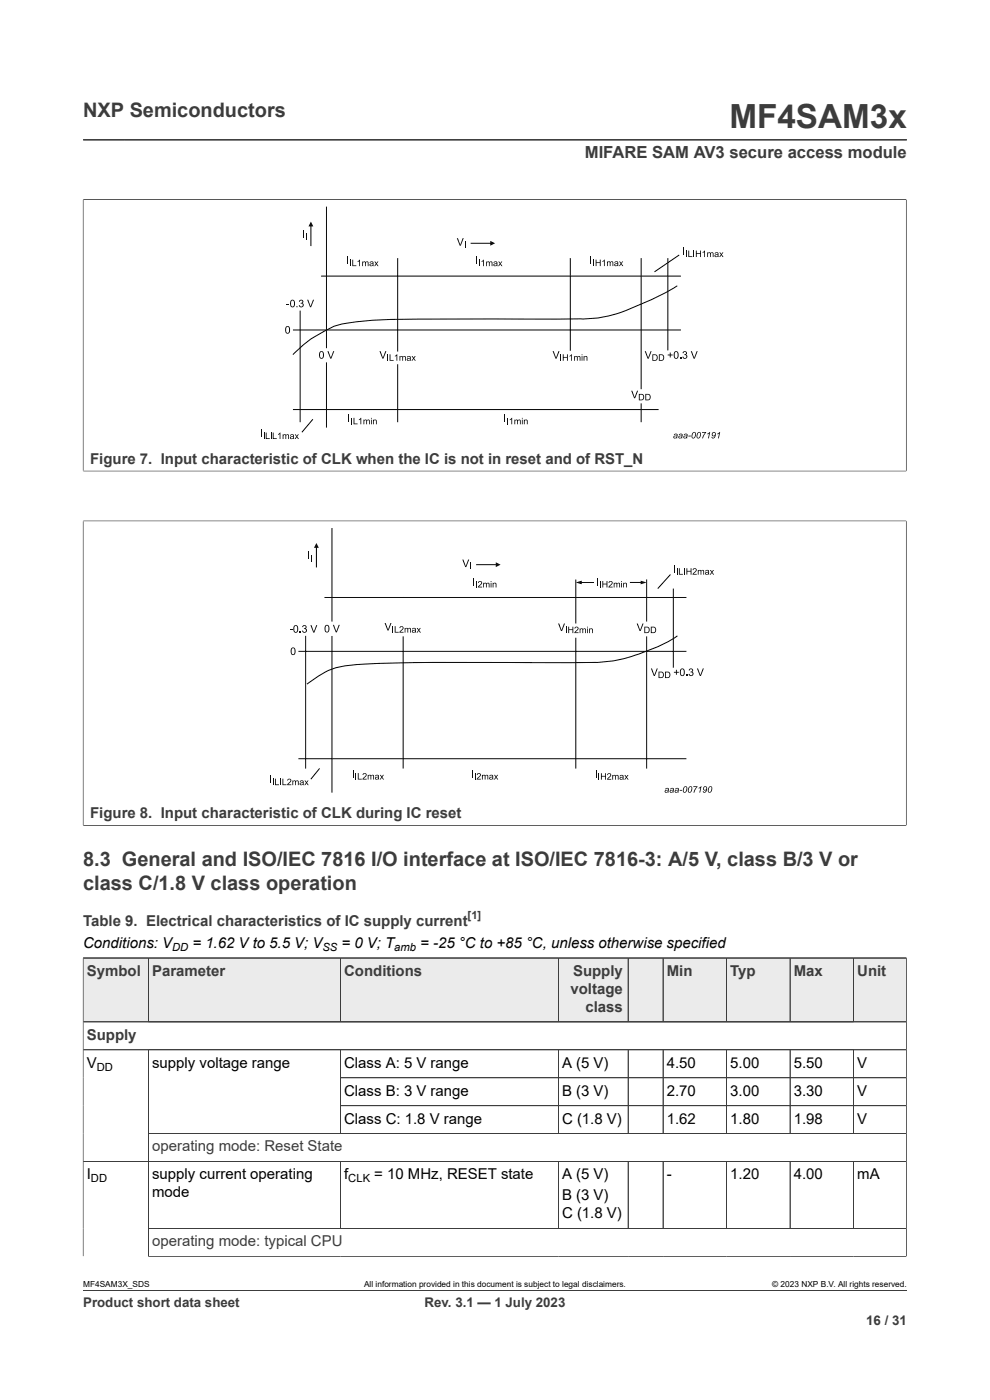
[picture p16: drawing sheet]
<svg xmlns="http://www.w3.org/2000/svg" width="210mm" height="297mm" viewBox="0 0 210 297" stroke-linecap="round" stroke-linejoin="round" font-family="sans-serif">
<defs><g id="words">
<text font-size="7.1" fill="#3c3c3c" x="154.7" y="27.2">MF4SAM3x</text>
<g font-size="4.2" fill="#3c3c3c">
<text x="17.6" y="24.8">NXP Semiconductors</text>
<text x="17.6" y="183.7">8.3 General and ISO/IEC 7816 I/O interface at ISO/IEC 7816-3: A/5 V, class B/3 V or</text>
<text x="17.6" y="188.8">class C/1.8 V class operation</text>
</g>
<text font-size="3.5" fill="#3c3c3c" x="124.1" y="33.5">MIFARE SAM AV3 secure access module</text>
<g font-size="3.2" fill="#3c3c3c">
<text x="19.1" y="98.4">Figure 7. Input characteristic of CLK when the IC is not in reset and of RST_N</text>
<text x="19.1" y="173.6">Figure 8. Input characteristic of CLK during IC reset</text>
<text x="17.6" y="196.5">Table 9. Electrical characteristics of IC supply current</text>
<text x="18.4" y="207">Symbol</text>
<text x="32.3" y="207">Parameter</text>
<text x="73" y="207">Conditions</text>
<text x="121.6" y="207">Supply</text>
<text x="141.4" y="207">Min</text>
<text x="154.9" y="207">Typ</text>
<text x="168.4" y="207">Max</text>
<text x="181.8" y="207">Unit</text>
<text x="121" y="210.8">voltage</text>
<text x="124.2" y="214.6">class</text>
<text x="18.4" y="220.6">Supply</text>
<text x="32.3" y="244.3">operating mode: Reset State</text>
<text x="32.3" y="264.4">operating mode: typical CPU</text>
</g>
<g font-size="3.2">
<text x="17.6" y="201">Conditions: V</text>
<text x="40.8" y="201">= 1.62 V to 5.5 V; V</text>
<text x="72.5" y="201">= 0 V; T</text>
<text x="89.2" y="201">= -25 °C to +85 °C, unless otherwise specified</text>
<text x="18.4" y="226.5">V</text>
<text x="32.3" y="226.5">supply voltage range</text>
<text x="73" y="226.5">Class A: 5 V range</text>
<text x="119.2" y="226.5">A (5 V)</text>
<text x="141.4" y="226.5">4.50</text>
<text x="154.9" y="226.5">5.00</text>
<text x="168.4" y="226.5">5.50</text>
<text x="181.8" y="226.5">V</text>
<text x="73" y="232.4">Class B: 3 V range</text>
<text x="119.2" y="232.4">B (3 V)</text>
<text x="141.4" y="232.4">2.70</text>
<text x="154.9" y="232.4">3.00</text>
<text x="168.4" y="232.4">3.30</text>
<text x="181.8" y="232.4">V</text>
<text x="73" y="238.3">Class C: 1.8 V range</text>
<text x="119.2" y="238.3">C (1.8 V)</text>
<text x="141.4" y="238.3">1.62</text>
<text x="154.9" y="238.3">1.80</text>
<text x="168.4" y="238.3">1.98</text>
<text x="181.8" y="238.3">V</text>
<text x="18.4" y="250.2">I</text>
<text x="32.3" y="250.2">supply current operating</text>
<text x="73" y="250.2">f</text>
<text x="79.4" y="250.2">= 10 MHz, RESET state</text>
<text x="119.2" y="250.2">A (5 V)</text>
<text x="141.4" y="250.2">-</text>
<text x="154.9" y="250.2">1.20</text>
<text x="168.4" y="250.2">4.00</text>
<text x="181.8" y="250.2">mA</text>
<text x="32.3" y="254">mode</text>
<text x="119.2" y="254.6">B (3 V)</text>
<text x="119.2" y="258.5">C (1.8 V)</text>
</g>
<g font-size="2.8" fill="#3c3c3c">
<text x="17.6" y="277.3">Product short data sheet</text>
<text x="90.1" y="277.3">Rev. 3.1 — 1 July 2023</text>
<text x="183.7" y="281">16 / 31</text>
</g>
<text font-size="2.4" fill="#3c3c3c" x="99.2" y="194.9">[1]</text>
<g font-size="2.4">
<text x="36.5" y="201.6">DD</text>
<text x="68.4" y="201.6">SS</text>
<text x="83.6" y="201.6">amb</text>
<text x="20.5" y="227.1">DD</text>
<text x="19.3" y="250.8">DD</text>
<text x="73.9" y="250.8">CLK</text>
</g>
<g font-size="1.8">
<text x="17.6" y="273.1">MF4SAM3X_SDS</text>
<text x="77.2" y="273.1">All information provided in this document is subject to legal disclaimers.</text>
<text x="163.8" y="273.1">© 2023 NXP B.V. All rights reserved.</text>
</g>
</g></defs>
<path d="M17.6 29.7h174.8M17.6 42.3h174.7M17.6 42.3v57.7M192.2 42.3v57.7M17.6 99.9h174.7M17.6 110.5h174.7M17.6 110.4v64.8M192.2 110.4v64.8M17.6 175.1h174.7M17.6 203.2h174.7" fill="none" stroke="#3c3c3c" stroke-width=".21"/>
<g fill="#000">
<path d="M64.2 48.9h.3v1.5h-.3zM64.8 49.5h.2v1.4h-.2zM66 47l.5 1h-1.1zM73.7 54.4h.2v1.6h-.2zM74.2 55.1h.2v1.4h-.2zM74.7 55.1h.2v1.2h.7v.2h-.9zM75.9 55.4l.5-.3v1.4h-.2v-1.1l-.3 .2zM76.8 55.5l.2 .1a.33 .33 0 0 1 .6 0l.3-.1h.2l.1 1h-.2v-.7a.2 .2 0 0 0-.1-.2 .2 .2 0 0 0-.3 .2v.7h-.2v-.7a.23 .23 0 0 0-.3-.2 .23 .23 0 0 0-.1 .3v.6h-.2zM79.4 55.5h.2l.2 .3 .3-.3h.2l-.4 .4 .4 .6h-.2l-.3-.4-.2 .4h-.2l.3-.6zM96.9 50.5h.2l.5 1.4 .5-1.4h.3l-.7 1.6h-.2zM98.6 51.2h.1v1.4h-.1zM101 54.4h.2v1.6h-.2z"/>
<path d="M101.6 55.1h.2v1.4h-.2zM102.1 55.4l.5-.3v1.4h-.1v-1.1l-.4 .2zM103.1 55.5l.2 .1a.33 .33 0 0 1 .5 0l.4-.1h.2l.1 1h-.2v-.7a.2 .2 0 0 0-.2-.2 .2 .2 0 0 0-.2 .2v.7h-.2v-.7a.23 .23 0 0 0-.3-.2 .23 .23 0 0 0-.1 .3v.6h-.2zM104 51.1l1 .5-1 .5zM105.7 55.5h.2l.2 .3 .3-.3h.2l-.4 .4 .4 .6h-.2l-.3-.4-.2 .4h-.2l.3-.6zM125.3 54.4h.2v1.6h-.2zM125.8 55.1h.2v1.3h-.2zM126.3 55.1h.2v.5h.7v-.5h.2v1.3h-.2v-.6h-.7v.6h-.2zM127.8 55.4l.5-.3v1.3h-.2v-1l-.3 .2zM128.8 55.5l.1 .1a.33 .33 0 0 1 .6 0l.3-.2 .2 .1 .1 .9h-.2v-.6a.2 .2 0 0 0-.1-.2 .2 .2 0 0 0-.3 .1v.7h-.2v-.6a.23 .23 0 0 0-.3-.2 .23 .23 0 0 0-.1 .3v.5h-.1zM131.3 55.5h.2l.2 .3 .3-.3h.2l-.4 .4 .4 .5h-.2l-.2-.3-.3 .3h-.2l.3-.5zM144.9 52.5h.2v1.6h-.2z"/>
<path d="M145.5 53.2h.2v1.3h-.2zM146 53.2h.2v1.2h.7v.1h-.9zM147.1 53.2h.2v1.3h-.2zM147.6 53.2h.2v.5h.7v-.5h.2v1.3h-.2v-.6h-.7v.6h-.2zM149 53.5l.5-.3v1.3h-.1v-1l-.4 .2zM150 53.5l.2 .2a.33 .33 0 0 1 .5 0l.4-.2 .2 .1 .1 .9h-.2v-.6a.2 .2 0 0 0-.2-.2 .2 .2 0 0 0-.2 .1v.7h-.2v-.6a.23 .23 0 0 0-.3-.2 .23 .23 0 0 0-.1 .3v.5h-.2zM152.6 53.5h.2l.2 .4 .3-.4h.2l-.4 .5 .4 .5h-.2l-.3-.4-.2 .4h-.2l.3-.5zM60.8 64.5h.6v.2h-.6zM62.9 65h.2v.2h-.2zM63.6 63.7a.43 .43 0 0 1 .6 0 .43 .43 0 0 1-.1 .6 .5 .5 0 0 1 0 .9 .5 .5 0 0 1-.7-.4l.2-.1a.32 .32 0 0 0 .4 .3 .32 .32 0 0 0 .2-.4 .32 .32 0 0 0-.4-.2v-.1a.28 .28 0 0 0 .3-.3 .28 .28 0 0 0-.2-.3 .28 .28 0 0 0-.3 .3h-.2zM65.2 63.6h.2l.5 1.4 .5-1.4h.2l-.6 1.6h-.2zM69.4 74.5h.3l.5 1.4 .5-1.4h.2l-.6 1.6h-.2z"/>
<path d="M80.5 74.5h.2l.5 1.4 .5-1.4h.3l-.7 1.6h-.2zM82.2 75.2h.1v1.3h-.1zM82.6 75.2h.2v1.2h.7v.1h-.9zM83.8 75.5l.5-.3v1.3h-.2v-1l-.3 .2zM84.7 75.5l.2 .2a.33 .33 0 0 1 .6 0l.3-.2 .2 .1 .1 .9h-.2v-.6a.2 .2 0 0 0-.1-.2 .2 .2 0 0 0-.3 .1v.7h-.2v-.6a.23 .23 0 0 0-.3-.2 .23 .23 0 0 0-.1 .3v.5h-.2zM87.3 75.5h.2l.2 .4 .3-.4h.2l-.4 .5 .4 .5h-.2l-.3-.4-.2 .4h-.2l.3-.5zM117.2 74.5h.3l.4 1.4 .6-1.4h.2l-.6 1.6h-.3zM118.9 75.2h.2v1.3h-.2zM119.4 75.2h.2v.5h.7v-.5h.1v1.3h-.1v-.6h-.7v.6h-.2zM120.8 75.5l.5-.3v1.3h-.2v-1l-.3 .2zM121.8 75.5l.1 .2a.33 .33 0 0 1 .6 0l.3-.2 .2 .1 .1 .9h-.1v-.6a.2 .2 0 0 0-.2-.2 .2 .2 0 0 0-.2 .1l-.1 .7h-.1v-.6a.23 .23 0 0 0-.3-.2 .23 .23 0 0 0-.1 .3v.5h-.2zM123.8 75.5l.1 .2a.35 .35 0 0 1 .5-.2 .35 .35 0 0 1 .2 .4v.6h-.2v-.6a.23 .23 0 0 0-.1-.2 .23 .23 0 0 0-.3 .1v.7h-.2z"/>
<path d="M136.8 74.5h.2l.5 1.4 .5-1.4h.2l-.6 1.6h-.2zM141.6 75.2h.5v-.4h.2v.4h.4v.2h-.4v.4h-.2v-.4h-.5zM144.3 75.9h.2v.2h-.2zM144.9 74.6a.43 .43 0 0 1 .7 0 .43 .43 0 0 1-.1 .6 .5 .5 0 0 1 0 .9 .5 .5 0 0 1-.7-.4l.2-.1a.32 .32 0 0 0 .3 .4 .32 .32 0 0 0 .3-.5 .32 .32 0 0 0-.5-.2l.1-.1a.28 .28 0 0 0 .3-.3 .28 .28 0 0 0-.2-.3 .28 .28 0 0 0-.3 .3h-.2zM146.5 74.5h.3l.5 1.4 .5-1.4h.2l-.6 1.6h-.3zM55.4 91.1h.2v1.6h-.2zM55.9 91.8h.2v1.3h-.2zM56.4 91.8h.2v1.2h.6v.1h-.8zM57.4 91.8h.2v1.3h-.2zM57.9 91.8h.1v1.2h.7v.1h-.8zM59 92.1l.5-.3v1.3h-.2v-1l-.3 .2zM60 92.1l.1 .2a.33 .33 0 0 1 .6 0l.3-.2 .2 .1 .1 .9h-.2v-.6a.2 .2 0 0 0-.1-.2 .2 .2 0 0 0-.3 .1v.7h-.2v-.6a.23 .23 0 0 0-.2-.2 .23 .23 0 0 0-.2 .3v.5h-.1z"/>
<path d="M62.5 92.1h.2l.3 .4 .2-.4h.2l-.3 .5 .3 .5h-.2l-.2-.4-.3 .4h-.2l.4-.5zM73.9 88h.2v1.6h-.2zM74.5 88.6h.2v1.4h-.2zM75 88.6h.2v1.2h.7v.2h-.9zM76.1 89l.5-.4v1.4h-.1v-1.1l-.4 .2zM77.1 89l.2 .2a.33 .33 0 0 1 .5 0l.3-.2 .3 .1v.9h-.1v-.6a.2 .2 0 0 0-.2-.3 .2 .2 0 0 0-.2 .2v.7h-.2v-.6a.23 .23 0 0 0-.3-.2 .23 .23 0 0 0-.1 .3v.5h-.2zM79.1 89l.2 .2a.35 .35 0 0 1 .4-.2 .35 .35 0 0 1 .2 .4v.6h-.2v-.6a.23 .23 0 0 0-.1-.3 .23 .23 0 0 0-.3 .2v.7h-.2zM107 88h.2v1.6h-.2zM107.6 88.6h.2v1.4h-.2zM108.1 89l.5-.4v1.4h-.1v-1.1l-.4 .2zM109.1 89l.2 .2a.33 .33 0 0 1 .5 0l.4-.2 .2 .1 .1 .9h-.2v-.6a.2 .2 0 0 0-.2-.3 .2 .2 0 0 0-.2 .2v.7h-.2v-.6a.23 .23 0 0 0-.3-.2 .23 .23 0 0 0-.1 .3v.5h-.2zM111.1 89l.2 .2a.35 .35 0 0 1 .4-.2 .35 .35 0 0 1 .2 .4v.6h-.1v-.6a.23 .23 0 0 0-.2-.3 .23 .23 0 0 0-.3 .2v.7h-.2z"/>
<path d="M133.9 82.9h.2l.5 1.4 .5-1.4h.3l-.7 1.6h-.2zM146 92.4h.6l-.1 .2h-.5zM148.9 91.7h.9l-.7 1.3h-.2l.1-.3 .6-.9h-.7zM150 92l.6-.4-.2 1.4h-.2l.2-1-.4 .1zM152.2 92l.6-.4-.3 1.4h-.2l.2-1-.4 .1zM65.4 117h.2v1.6h-.2zM66 117.7h.2v1.4h-.2zM67.1 115.2l.5 1h-1zM105.2 119.3l1 .5-1 .5zM61.5 133.5h.6v.2h-.6zM63.6 134h.2v.2h-.2zM64.3 132.7a.43 .43 0 0 1 .6 0 .43 .43 0 0 1-.1 .6 .5 .5 0 0 1 0 .9 .5 .5 0 0 1-.7-.4h.2a.32 .32 0 0 0 .3 .3 .32 .32 0 0 0 .3-.4 .32 .32 0 0 0-.4-.2v-.2a.28 .28 0 0 0 .3-.2 .28 .28 0 0 0-.2-.4 .28 .28 0 0 0-.3 .4l-.2-.1z"/>
<path d="M65.8 132.6h.3l.5 1.4 .5-1.4h.2l-.6 1.6h-.2zM70.6 132.6h.2l.5 1.4 .6-1.4h.2l-.7 1.6h-.2zM81.6 132.2h.2l.5 1.4 .5-1.4h.2l-.6 1.6h-.2zM83.2 132.8h.2v1.4h-.2zM83.7 132.8h.2v1.2h.7v.2h-.9zM84.9 132.9a.47 .47 0 0 1 .7 .2 .47 .47 0 0 1-.4 .7l-.3 .2h.7v.2h-.9l.1-.3a.71 .71 0 0 0 .6-.9h-.3l-.2 .2h-.2zM85.8 133.2l.2 .2a.33 .33 0 0 1 .6 0l.3-.2 .2 .1 .1 .9h-.2v-.6a.2 .2 0 0 0-.2-.3 .2 .2 0 0 0-.2 .2v.7h-.2v-.6a.23 .23 0 0 0-.3-.2 .23 .23 0 0 0-.1 .3v.5h-.2zM88.4 133.2h.2l.2 .4 .3-.4h.2l-.4 .5 .4 .5h-.2l-.3-.4-.2 .4h-.2l.3-.5zM98.1 118.7h.2l.5 1.4 .5-1.4h.2l-.6 1.6h-.2zM99.7 119.4h.2v1.3h-.2zM100.4 122.6h.2v1.6h-.2zM101 123.3h.1v1.3h-.1z"/>
<path d="M101.5 123.4a.47 .47 0 0 1 .7 .2 .47 .47 0 0 1-.3 .6l-.3 .3h.7v.1h-.9l.1-.3a.71 .71 0 0 0 .5-.8l-.3-.1-.1 .3h-.2zM102.5 123.6l.1 .2a.33 .33 0 0 1 .6 0l.3-.2 .3 .1v.9h-.1v-.6a.2 .2 0 0 0-.2-.2 .2 .2 0 0 0-.2 .1l-.1 .7h-.1v-.6a.23 .23 0 0 0-.3-.2 .23 .23 0 0 0-.1 .3v.5h-.2zM104.5 123.6l.2 .2a.35 .35 0 0 1 .4-.2 .35 .35 0 0 1 .2 .4v.6h-.2v-.6a.23 .23 0 0 0-.1-.2 .23 .23 0 0 0-.3 .1v.7h-.2zM118.4 132.3h.2l.5 1.4 .5-1.4h.2l-.6 1.6h-.2zM120 132.9h.2v1.4h-.2zM120.5 132.9h.2v.6h.7v-.6h.2v1.4h-.2v-.6h-.7v.6h-.2zM122 133a.47 .47 0 0 1 .7 .2 .47 .47 0 0 1-.4 .7l-.2 .2h.6v.2h-.9l.2-.3a.71 .71 0 0 0 .5-.9h-.3l-.2 .3-.1-.1zM123 133.3l.1 .2a.33 .33 0 0 1 .6 0l.3-.2 .2 .1 .1 .9h-.2v-.6a.2 .2 0 0 0-.1-.3 .2 .2 0 0 0-.3 .2v.7h-.2v-.6a.23 .23 0 0 0-.3-.2 .23 .23 0 0 0-.1 .3v.5h-.1zM122.1 123.6l1.3-.4v.7zM125 133.3l.1 .2a.35 .35 0 0 1 .4-.2 .35 .35 0 0 1 .3 .4v.6h-.2v-.6a.23 .23 0 0 0-.2-.3 .23 .23 0 0 0-.3 .2v.7h-.1zM126.7 122.6h.2v1.6h-.2zM127.3 123.3h.2v1.3h-.2z"/>
<path d="M127.8 123.3h.2v.5h.7v-.5h.1v1.3h-.1v-.6h-.7v.6h-.2zM129.2 123.4a.47 .47 0 0 1 .7 .2 .47 .47 0 0 1-.3 .6l-.3 .3h.7v.1h-.9l.1-.3a.71 .71 0 0 0 .5-.8l-.3-.1-.1 .3h-.2zM130.2 123.6l.1 .2a.33 .33 0 0 1 .6 0l.3-.2 .2 .1 .1 .9h-.1v-.6a.2 .2 0 0 0-.2-.2 .2 .2 0 0 0-.2 .1l-.1 .7h-.1v-.6a.23 .23 0 0 0-.3-.2 .23 .23 0 0 0-.1 .3v.5h-.2zM132.2 123.6l.1 .2a.35 .35 0 0 1 .5-.2 .35 .35 0 0 1 .2 .4v.6h-.2v-.6a.23 .23 0 0 0-.1-.2 .23 .23 0 0 0-.3 .1v.7h-.2zM135.1 132.3h.2l.5 1.4 .5-1.4h.2l-.6 1.6h-.2zM135.9 123.2l1.3 .4-1.3 .4zM143 119.9h.2v1.6h-.2zM143.6 120.5h.1v1.4h-.1zM144 120.5h.2v1.2h.7v.2h-.9zM145.1 120.5h.2v1.4h-.2zM145.6 120.5h.2v.6h.7v-.6h.2v1.4h-.2v-.6h-.7v.6h-.2zM147.1 120.6a.47 .47 0 0 1 .7 .2 .47 .47 0 0 1-.4 .7l-.3 .2h.7v.2h-.9l.1-.3a.71 .71 0 0 0 .5-.9h-.2l-.2 .3-.2-.1z"/>
<path d="M148 120.9l.2 .2a.33 .33 0 0 1 .5 0l.4-.2 .2 .1 .1 .9h-.2v-.6a.2 .2 0 0 0-.2-.3 .2 .2 0 0 0-.2 .2v.7h-.2v-.6a.23 .23 0 0 0-.3-.2 .23 .23 0 0 0-.1 .3v.5h-.2zM150.6 120.9h.2l.2 .4 .3-.4h.2l-.4 .5 .4 .5h-.2l-.3-.4-.2 .4h-.2l.3-.5zM138.1 141.8h.2l.5 1.4 .5-1.4h.2l-.6 1.6h-.2zM142.9 142.5h.5v-.4h.2v.4h.4v.2h-.4v.4h-.2v-.4h-.5zM145.6 143.2h.2v.2h-.2zM146.3 141.9a.43 .43 0 0 1 .6 0 .43 .43 0 0 1-.1 .6 .5 .5 0 0 1 0 .9 .5 .5 0 0 1-.7-.4h.2a.32 .32 0 0 0 .3 .3 .32 .32 0 0 0 .3-.5 .32 .32 0 0 0-.4-.2v-.1a.28 .28 0 0 0 .3-.2 .28 .28 0 0 0-.2-.4 .28 .28 0 0 0-.3 .4l-.2-.1zM147.8 141.8h.3l.5 1.4 .5-1.4h.2l-.6 1.6h-.2zM57.2 164.5h.3v1.6h-.3zM57.8 165.2h.2v1.4h-.2zM58.3 165.2h.2v1.2h.7v.2h-.9zM59.4 165.2h.2v1.4h-.2zM59.9 165.2h.2v1.2h.7v.2h-.9z"/>
<path d="M61.1 165.3a.47 .47 0 0 1 .7 .2 .47 .47 0 0 1-.4 .6l-.3 .3h.7v.2h-.9l.1-.3a.71 .71 0 0 0 .6-.9h-.3l-.2 .2h-.2zM62 165.6l.2 .1a.33 .33 0 0 1 .6 0l.3-.1h.2l.1 1h-.2v-.7a.2 .2 0 0 0-.2-.2 .2 .2 0 0 0-.2 .2v.7h-.2v-.7a.23 .23 0 0 0-.3-.2 .23 .23 0 0 0-.1 .4v.5h-.2zM64.6 165.6h.2l.2 .3 .3-.3h.2l-.4 .4 .4 .6h-.2l-.3-.4-.2 .4h-.2l.3-.5zM74.8 163.3h.2v1.6h-.2zM75.4 164h.2v1.4h-.2zM75.9 164h.2v1.2h.6v.2h-.8zM77 164.1a.47 .47 0 0 1 .8 .2 .47 .47 0 0 1-.4 .6l-.3 .3h.7v.2h-.9l.1-.3a.71 .71 0 0 0 .5-.9h-.3l-.1 .2h-.2zM78 164.4l.2 .1a.33 .33 0 0 1 .5 0l.3-.1h.3v1h-.1v-.7a.2 .2 0 0 0-.2-.2 .2 .2 0 0 0-.2 .2v.7h-.2v-.7a.23 .23 0 0 0-.3-.2 .23 .23 0 0 0-.1 .4v.5h-.2zM80.6 164.4h.2l.2 .3 .2-.3h.2l-.3 .4 .4 .6h-.2l-.3-.4-.3 .4h-.2l.4-.5zM100.1 163.3h.2v1.6h-.2zM100.7 164h.2v1.4h-.2zM101.3 164.1a.47 .47 0 0 1 .7 .2 .47 .47 0 0 1-.4 .6l-.3 .3h.7v.2h-.9l.1-.3a.71 .71 0 0 0 .6-.9h-.3l-.2 .2h-.2z"/>
<path d="M102.2 164.4l.2 .1a.33 .33 0 0 1 .6 0l.3-.1h.2l.1 1h-.2v-.7a.2 .2 0 0 0-.2-.2 .2 .2 0 0 0-.2 .2v.7h-.2v-.7a.23 .23 0 0 0-.3-.2 .23 .23 0 0 0-.1 .4v.5h-.2zM104.8 164.4h.2l.2 .3 .3-.3h.2l-.4 .4 .4 .6h-.2l-.3-.4-.2 .4h-.2l.3-.5zM126.4 163.4h.2v1.6h-.2zM127 164h.2v1.4h-.2zM127.5 164h.2v.6h.7v-.6h.1v1.4h-.1v-.6h-.7v.6h-.2zM128.9 164.1a.47 .47 0 0 1 .7 .2 .47 .47 0 0 1-.3 .7l-.3 .2h.7v.2h-.9l.1-.3a.71 .71 0 0 0 .5-.9h-.3l-.1 .2h-.2zM129.9 164.4l.1 .1a.33 .33 0 0 1 .6 .1l.3-.2 .2 .1 .1 .9h-.1v-.6a.2 .2 0 0 0-.2-.3 .2 .2 0 0 0-.2 .2l-.1 .7h-.1v-.6a.23 .23 0 0 0-.3-.2 .23 .23 0 0 0-.2 .3v.5h-.1zM132.4 164.4h.3l.2 .4 .2-.4h.2l-.3 .5 .3 .5h-.2l-.2-.4-.3 .4h-.2l.4-.5zM144.2 167.6h.5v.1h-.5zM147.1 166.8h.9l-.7 1.4h-.2l.1-.4 .5-.8h-.6zM148.2 167.1l.6-.3-.3 1.4h-.2l.3-1.1-.4 .2z"/>
<path d="M78.5 55.6l.3-.1 .4 .1 .1 .9-.2-.2a.34 .34 0 0 1-.6 .2 .34 .34 0 0 1 0-.6l.6-.1a.25 .25 0 0 0-.3-.2 .25 .25 0 0 0-.2 .2h-.2zM78.6 56.1a.26 .26 0 0 0 .3 .3 .26 .26 0 0 0 .2-.4z"/>
<path d="M104.8 55.6l.3-.1 .3 .1 .2 .9-.2-.2a.34 .34 0 0 1-.6 .2 .34 .34 0 0 1 0-.6l.5-.1a.25 .25 0 0 0-.2-.2 .25 .25 0 0 0-.3 .2h-.1zM104.9 56.1a.26 .26 0 0 0 .3 .3 .26 .26 0 0 0 .1-.4z"/>
<path d="M130.4 55.6l.4-.2 .3 .1 .1 .9-.2-.1a.34 .34 0 0 1-.5 .2 .34 .34 0 0 1 0-.6l.5-.1a.25 .25 0 0 0-.2-.2 .25 .25 0 0 0-.3 .2l-.2-.1zM130.5 56.1a.26 .26 0 0 0 .3 .3 .26 .26 0 0 0 .2-.4z"/>
<path d="M151.7 53.7l.3-.2 .3 .1 .2 .9-.2-.1a.34 .34 0 0 1-.6 .2 .34 .34 0 0 1 0-.6l.5-.1a.25 .25 0 0 0-.2-.3 .25 .25 0 0 0-.3 .2h-.1zM151.8 54.2a.26 .26 0 0 0 .3 .2 .26 .26 0 0 0 .1-.4z"/>
<path d="M60.7 69.3a.62 .62 0 0 1 .8 .1 .62 .62 0 0 1 0 .8 .55 .55 0 0 1-.6 .6 .55 .55 0 0 1-.4-.8zM60.8 69.4a.88 .88 0 0 0 .2 1.2 .82 .82 0 0 0 0-1.3z"/>
<path d="M61.8 63.7a.62 .62 0 0 1 .7 .1 .62 .62 0 0 1 .1 .8 .55 .55 0 0 1-.7 .6 .55 .55 0 0 1-.4-.8zM61.8 63.9a.89 .89 0 0 0 .3 1.1 .82 .82 0 0 0-.1-1.3z"/>
<path d="M67.9 74.6a.62 .62 0 0 1 .8 .1 .62 .62 0 0 1 0 .8 .55 .55 0 0 1-.6 .6 .55 .55 0 0 1-.4-.8zM68 74.8a.89 .89 0 0 0 .2 1.2 .82 .82 0 0 0 0-1.4z"/>
<path d="M86.4 75.7l.4-.2 .3 .1 .1 .9-.2-.1a.34 .34 0 0 1-.6 .2 .34 .34 0 0 1 .1-.6l.5-.1a.25 .25 0 0 0-.3-.3 .25 .25 0 0 0-.2 .2h-.2zM86.5 76.2a.26 .26 0 0 0 .3 .2 .26 .26 0 0 0 .2-.4z"/>
<path d="M123.4 75.2h.1v.2h-.1zM123.4 75.5h.1v1h-.1z"/>
<path d="M138.4 75.2h.5a.68 .68 0 0 1 .6 .6 .68 .68 0 0 1-.6 .7h-.5zM138.6 75.3v1.1a.56 .56 0 0 0 .7-.5 .56 .56 0 0 0-.7-.6z"/>
<path d="M139.8 75.2h.4a.68 .68 0 0 1 .7 .6 .68 .68 0 0 1-.6 .7h-.5zM139.9 75.3v1.1a.56 .56 0 0 0 .8-.5 .56 .56 0 0 0-.8-.6z"/>
<path d="M143.1 74.6a.62 .62 0 0 1 .8 .1 .62 .62 0 0 1 0 .8 .55 .55 0 0 1-.6 .6 .55 .55 0 0 1-.4-.8zM143.2 74.8a.88 .88 0 0 0 .2 1.2 .82 .82 0 0 0 0-1.3z"/>
<path d="M61.6 92.3l.4-.2 .3 .1 .1 .9-.2-.1a.34 .34 0 0 1-.5 .2 .34 .34 0 0 1 0-.6l.5-.1a.25 .25 0 0 0-.2-.3 .25 .25 0 0 0-.3 .3l-.2-.1zM61.7 92.8a.26 .26 0 0 0 .3 .2 .26 .26 0 0 0 .2-.4z"/>
<path d="M78.7 88.6h.2v.2h-.2zM78.7 89h.2v1h-.2z"/>
<path d="M110.7 88.6h.2v.2h-.2zM110.7 89h.2v1h-.2z"/>
<path d="M135.5 83.6h.5a.68 .68 0 0 1 .6 .6 .68 .68 0 0 1-.6 .7h-.5zM135.7 83.7v1.1a.56 .56 0 0 0 .8-.6 .56 .56 0 0 0-.8-.5z"/>
<path d="M136.9 83.6h.5a.68 .68 0 0 1 .6 .6 .68 .68 0 0 1-.6 .7h-.5zM137.1 83.7v1.1a.56 .56 0 0 0 .7-.6 .56 .56 0 0 0-.7-.5z"/>
<path d="M143 92.2a.39 .39 0 0 1 .5-.2 .39 .39 0 0 1 .2 .4v.6l-.2-.1a.34 .34 0 0 1-.5 .1 .34 .34 0 0 1-.1-.4 .34 .34 0 0 1 .4-.2h.3a.24 .24 0 0 0-.2-.3 .24 .24 0 0 0-.3 .2h-.2zM143 92.6a.24 .24 0 0 0 .3 .3 .24 .24 0 0 0 .2-.4z"/>
<path d="M144 92.2a.39 .39 0 0 1 .5-.2 .39 .39 0 0 1 .3 .4l-.1 .6-.2-.1a.34 .34 0 0 1-.4 .1 .34 .34 0 0 1-.2-.4 .34 .34 0 0 1 .5-.2h.2a.24 .24 0 0 0-.2-.3 .24 .24 0 0 0-.3 .2h-.1zM144.1 92.6a.24 .24 0 0 0 .3 .3 .24 .24 0 0 0 .1-.4z"/>
<path d="M145.1 92.2a.39 .39 0 0 1 .5-.2 .39 .39 0 0 1 .2 .4v.6l-.2-.1a.34 .34 0 0 1-.5 .1 .34 .34 0 0 1-.1-.4 .34 .34 0 0 1 .4-.2h.3a.24 .24 0 0 0-.2-.3 .24 .24 0 0 0-.3 .2h-.2zM145.1 92.6a.24 .24 0 0 0 .3 .3 .24 .24 0 0 0 .2-.4z"/>
<path d="M147 91.8a.44 .44 0 0 1 .6 0 .44 .44 0 0 1 0 .6 .5 .5 0 0 1-.6 .6 .5 .5 0 0 1-.3-.8zM147.1 91.8l-.1 .1a.54 .54 0 0 0 .2 1 .6 .6 0 0 0 .3-.6 .6 .6 0 0 0-.3-.5z"/>
<path d="M148 91.8a.44 .44 0 0 1 .7 0 .44 .44 0 0 1 0 .6 .5 .5 0 0 1-.6 .6 .5 .5 0 0 1-.3-.8zM148.1 91.8v.1a.54 .54 0 0 0 .1 1 .6 .6 0 0 0 .4-.6 .6 .6 0 0 0-.3-.5z"/>
<path d="M151.1 91.8a.55 .55 0 0 1 .8 .2 .55 .55 0 0 1-.2 .7 .4 .4 0 0 1-.4 .3 .4 .4 0 0 1-.4-.3l.5 .2 .2-.5a.39 .39 0 0 1-.5 .1 .39 .39 0 0 1-.1-.5zM151.1 92.1a.3 .3 0 0 0 .6 0 .3 .3 0 0 0-.6 0z"/>
<path d="M61.9 137.4a.62 .62 0 0 1 .7 .2 .62 .62 0 0 1 .1 .7 .55 .55 0 0 1-.7 .7 .55 .55 0 0 1-.3-.8zM62 137.6a.88 .88 0 0 0 .2 1.2 .82 .82 0 0 0 0-1.3z"/>
<path d="M62.5 132.7a.62 .62 0 0 1 .7 .1 .62 .62 0 0 1 .1 .8 .55 .55 0 0 1-.7 .6 .55 .55 0 0 1-.4-.8zM62.5 132.9a.89 .89 0 0 0 .2 1.2 .82 .82 0 0 0 0-1.3z"/>
<path d="M69.1 132.6a.62 .62 0 0 1 .7 .2 .62 .62 0 0 1 .1 .7 .55 .55 0 0 1-.7 .7 .55 .55 0 0 1-.4-.8zM69.1 132.8a.89 .89 0 0 0 .3 1.2 .82 .82 0 0 0 0-1.3z"/>
<path d="M87.5 133.3l.3-.1 .4 .1 .1 .9-.2-.1a.34 .34 0 0 1-.6 .1 .34 .34 0 0 1 0-.5l.5-.1a.25 .25 0 0 0-.2-.3 .25 .25 0 0 0-.2 .2h-.2zM87.6 133.8a.26 .26 0 0 0 .3 .3 .26 .26 0 0 0 .1-.4z"/>
<path d="M104.1 123.3h.2v.2h-.2zM104.1 123.6h.2v1h-.2z"/>
<path d="M124.5 132.9h.2v.2h-.2zM124.5 133.3h.2v1h-.2z"/>
<path d="M131.8 123.3h.1v.2h-.1zM131.8 123.6h.1v1h-.1z"/>
<path d="M136.7 132.9h.4a.68 .68 0 0 1 .7 .7 .68 .68 0 0 1-.6 .7h-.5zM136.9 133.1v1a.56 .56 0 0 0 .7-.5 .56 .56 0 0 0-.7-.5z"/>
<path d="M138.1 132.9h.4a.68 .68 0 0 1 .7 .7 .68 .68 0 0 1-.7 .7h-.4zM138.2 133.1v1a.56 .56 0 0 0 .8-.5 .56 .56 0 0 0-.8-.5z"/>
<path d="M149.7 121l.3-.1 .3 .1 .2 .9-.3-.1a.34 .34 0 0 1-.5 .1 .34 .34 0 0 1 0-.5l.5-.1a.25 .25 0 0 0-.2-.3 .25 .25 0 0 0-.3 .2h-.1zM149.8 121.5a.26 .26 0 0 0 .3 .3 .26 .26 0 0 0 .1-.4z"/>
<path d="M139.7 142.5h.5a.68 .68 0 0 1 .6 .7 .68 .68 0 0 1-.6 .6h-.5zM139.9 142.6v1.1a.56 .56 0 0 0 .7-.5 .56 .56 0 0 0-.7-.6z"/>
<path d="M141.1 142.5h.4a.68 .68 0 0 1 .7 .7 .68 .68 0 0 1-.6 .6h-.5zM141.2 142.6v1.1a.56 .56 0 0 0 .8-.5 .56 .56 0 0 0-.8-.6z"/>
<path d="M144.4 141.9a.62 .62 0 0 1 .8 .1 .62 .62 0 0 1 0 .8 .55 .55 0 0 1-.6 .6 .55 .55 0 0 1-.4-.8zM144.5 142.1a.88 .88 0 0 0 .2 1.2 .82 .82 0 0 0 0-1.3z"/>
<path d="M63.7 165.7l.3-.1 .3 .1 .2 .9-.2-.2a.34 .34 0 0 1-.6 .2 .34 .34 0 0 1 0-.6l.5-.1a.25 .25 0 0 0-.2-.2 .25 .25 0 0 0-.3 .2h-.1zM63.8 166.2a.26 .26 0 0 0 .3 .3 .26 .26 0 0 0 .1-.4z"/>
<path d="M79.6 164.5l.4-.1 .3 .1 .1 .9-.2-.2a.34 .34 0 0 1-.5 .2 .34 .34 0 0 1 0-.5l.5-.2a.25 .25 0 0 0-.2-.2 .25 .25 0 0 0-.3 .2h-.1zM79.8 165a.26 .26 0 0 0 .3 .3 .26 .26 0 0 0 .1-.4z"/>
<path d="M103.9 164.5l.3-.1 .4 .1 .1 .9-.2-.2a.34 .34 0 0 1-.6 .2 .34 .34 0 0 1 0-.5l.5-.2a.25 .25 0 0 0-.2-.2 .25 .25 0 0 0-.2 .2h-.2zM104 165a.26 .26 0 0 0 .3 .3 .26 .26 0 0 0 .1-.4z"/>
<path d="M131.5 164.5l.4-.1 .3 .1 .1 .9-.2-.1a.34 .34 0 0 1-.5 .1 .34 .34 0 0 1 0-.5l.5-.1a.25 .25 0 0 0-.2-.3 .25 .25 0 0 0-.3 .2h-.2zM131.6 165a.26 .26 0 0 0 .4 .3 .26 .26 0 0 0 .1-.4z"/>
<path d="M141.1 167.3a.39 .39 0 0 1 .5-.2 .39 .39 0 0 1 .3 .5l-.1 .6-.2-.2a.34 .34 0 0 1-.4 .2 .34 .34 0 0 1-.2-.5 .34 .34 0 0 1 .5-.1l.2-.1a.24 .24 0 0 0-.2-.2 .24 .24 0 0 0-.2 .2l-.2-.1zM141.2 167.8a.24 .24 0 0 0 .3 .2 .24 .24 0 0 0 .1-.3z"/>
<path d="M142.2 167.3a.39 .39 0 0 1 .5-.2 .39 .39 0 0 1 .2 .5v.6l-.2-.2a.34 .34 0 0 1-.5 .2 .34 .34 0 0 1-.1-.5 .34 .34 0 0 1 .4-.1l.3-.1a.24 .24 0 0 0-.2-.2 .24 .24 0 0 0-.3 .2l-.2-.1zM142.2 167.8a.24 .24 0 0 0 .3 .2 .24 .24 0 0 0 .2-.3z"/>
<path d="M143.3 167.3a.39 .39 0 0 1 .4-.2 .39 .39 0 0 1 .3 .5l-.1 .6-.2-.2a.34 .34 0 0 1-.4 .2 .34 .34 0 0 1-.2-.5 .34 .34 0 0 1 .5-.1l.2-.1a.24 .24 0 0 0-.2-.2 .24 .24 0 0 0-.2 .2l-.2-.1zM143.3 167.8a.24 .24 0 0 0 .3 .2 .24 .24 0 0 0 .1-.3z"/>
<path d="M145.1 166.9a.44 .44 0 0 1 .7 0 .44 .44 0 0 1 0 .6 .5 .5 0 0 1-.6 .7 .5 .5 0 0 1-.3-.8zM145.2 167v.1a.54 .54 0 0 0 .1 .9 .6 .6 0 0 0 .4-.5 .6 .6 0 0 0-.3-.6z"/>
<path d="M146.2 166.9a.44 .44 0 0 1 .6 0 .44 .44 0 0 1 0 .6 .5 .5 0 0 1-.6 .7 .5 .5 0 0 1-.2-.8zM146.3 167l-.1 .1a.54 .54 0 0 0 .2 .9 .6 .6 0 0 0 .4-.5 .6 .6 0 0 0-.4-.6z"/>
<path d="M149.3 166.9a.55 .55 0 0 1 .7 .2 .55 .55 0 0 1-.1 .8 .4 .4 0 0 1-.4 .3 .4 .4 0 0 1-.4-.4l.4 .2 .3-.4a.39 .39 0 0 1-.5 0 .39 .39 0 0 1-.1-.5zM149.3 167.2a.3 .3 0 0 0 .6 0 .3 .3 0 0 0-.6 0z"/>
<path d="M150.4 166.9a.44 .44 0 0 1 .6 0 .44 .44 0 0 1 .1 .6 .5 .5 0 0 1-.6 .7 .5 .5 0 0 1-.3-.8zM150.5 167v.1a.54 .54 0 0 0 .1 .9 .6 .6 0 0 0 .4-.5 .6 .6 0 0 0-.3-.6z"/>
</g>
<g fill="none" stroke="#000" stroke-width=".21">
<path d="M66 47.7v4.4M68.1 58.6h76.3M69.3 43.8v30.1M84.4 54.8v19.8M99.9 51.6h4.5M121 54.8v19.6M136 54.8v27.8M141.7 54.8v19.5M144.1 54.1l-5.3 3.6M62.1 70h82.3M63.7 65.9v23.7M69.3 76.9v13.8"/>
<path d="M84.4 77.3v12.3M143.7 60.6a61.7 61.7 0 0 1-15 6.5 56.6 56.6 0 0 1-10.4 .6h-19.8a201.7 201.7 0 0 0-23.4 .6 14 14 0 0 0-7.4 2.6 22.7 22.7 0 0 0-5.6 4.3M62.1 86.9h77.6M66.4 88.9l-2.4 2.8M136 85.6v4M67.1 115.8v4.5M70.4 112v19.9M101.1 119.8h4.4M63.3 138.2h82.3M64.8 134.9v28.1M68.8 126.8h76.8M70.4 134.9v33.3"/>
<path d="M85.5 135v28M122.1 122.9v9.4M122.1 135.3v27.7M123.2 123.6h2.7M133.7 123.6h2.6M137.2 122.9v9M137.2 135v28M142.2 121.9l-2.7 3M142.8 124.9v16.7M143.7 134.9a37.8 37.8 0 0 1-16.9 5.6h-36a176.1 176.1 0 0 0-18.2 .9 18.3 18.3 0 0 0-7.5 3.7M63.3 161h82.3M67.8 163l-1.9 2.3"/>
</g>
<path d="M17.7 203.3h13.7v13.4h-13.7z" fill="#ebebeb"/>
<path d="M17.6 203.2h13.9v13.6h-13.9z" fill="none" stroke="#3c3c3c" stroke-width=".21"/>
<path d="M31.6 203.3h40.6v13.4h-40.6z" fill="#ebebeb"/>
<path d="M31.5 203.2h40.7v13.6h-40.7z" fill="none" stroke="#3c3c3c" stroke-width=".21"/>
<path d="M72.3 203.3h46.1v13.4h-46.1z" fill="#ebebeb"/>
<path d="M72.2 203.2h46.2v13.6h-46.2z" fill="none" stroke="#3c3c3c" stroke-width=".21"/>
<path d="M118.5 203.3h14.7v13.4h-14.7z" fill="#ebebeb"/>
<path d="M118.4 203.2h14.9v13.6h-14.9z" fill="none" stroke="#3c3c3c" stroke-width=".21"/>
<path d="M133.3 203.3h7.3v13.4h-7.3z" fill="#ebebeb"/>
<path d="M133.3 203.2h7.4v13.6h-7.4z" fill="none" stroke="#3c3c3c" stroke-width=".21"/>
<path d="M140.7 203.3h13.4v13.4h-13.4z" fill="#ebebeb"/>
<path d="M140.7 203.2h13.4v13.6h-13.4z" fill="none" stroke="#3c3c3c" stroke-width=".21"/>
<path d="M154.2 203.3h13.3v13.4h-13.3z" fill="#ebebeb"/>
<path d="M154.1 203.2h13.5v13.6h-13.5z" fill="none" stroke="#3c3c3c" stroke-width=".21"/>
<path d="M167.7 203.3h13.3v13.4h-13.3z" fill="#ebebeb"/>
<path d="M167.6 203.2h13.5v13.6h-13.5z" fill="none" stroke="#3c3c3c" stroke-width=".21"/>
<path d="M181.1 203.3h11.1v13.4h-11.1z" fill="#ebebeb"/>
<g fill="none" stroke="#3c3c3c" stroke-width=".21">
<path d="M17.6 203.2h174.7v63.4M17.6 216.8h174.7M17.6 203.3v63.2M31.5 203.3v13.4M72.2 203.3v13.4M118.4 203.3v13.4M133.3 203.3v13.4M140.7 203.3v13.4M154.1 203.3v13.4M167.6 203.3v13.4M181.1 203.2v13.6M17.6 222.7h174.7"/>
<path d="M31.5 222.7v43.8h160.8M72.2 228.6h120.1M72.2 222.7v17.8M72.2 234.6h120.1M118.4 222.7v17.8M133.3 222.7v17.8M140.7 222.7v17.8M154.1 222.7v17.8M167.6 222.7v17.8M181.1 222.7v17.8M17.6 246.4h174.7M31.5 240.5h160.8"/>
<path d="M72.2 246.4v14.2M118.4 246.4v14.2M133.3 246.4v14.2M140.7 246.4v14.2M154.1 246.4v14.2M167.6 246.4v14.2M181.1 246.4v14.2M17.6 273.8h174.8M31.5 260.6h160.8"/>
</g>
<use href="#words"/>
</svg>
